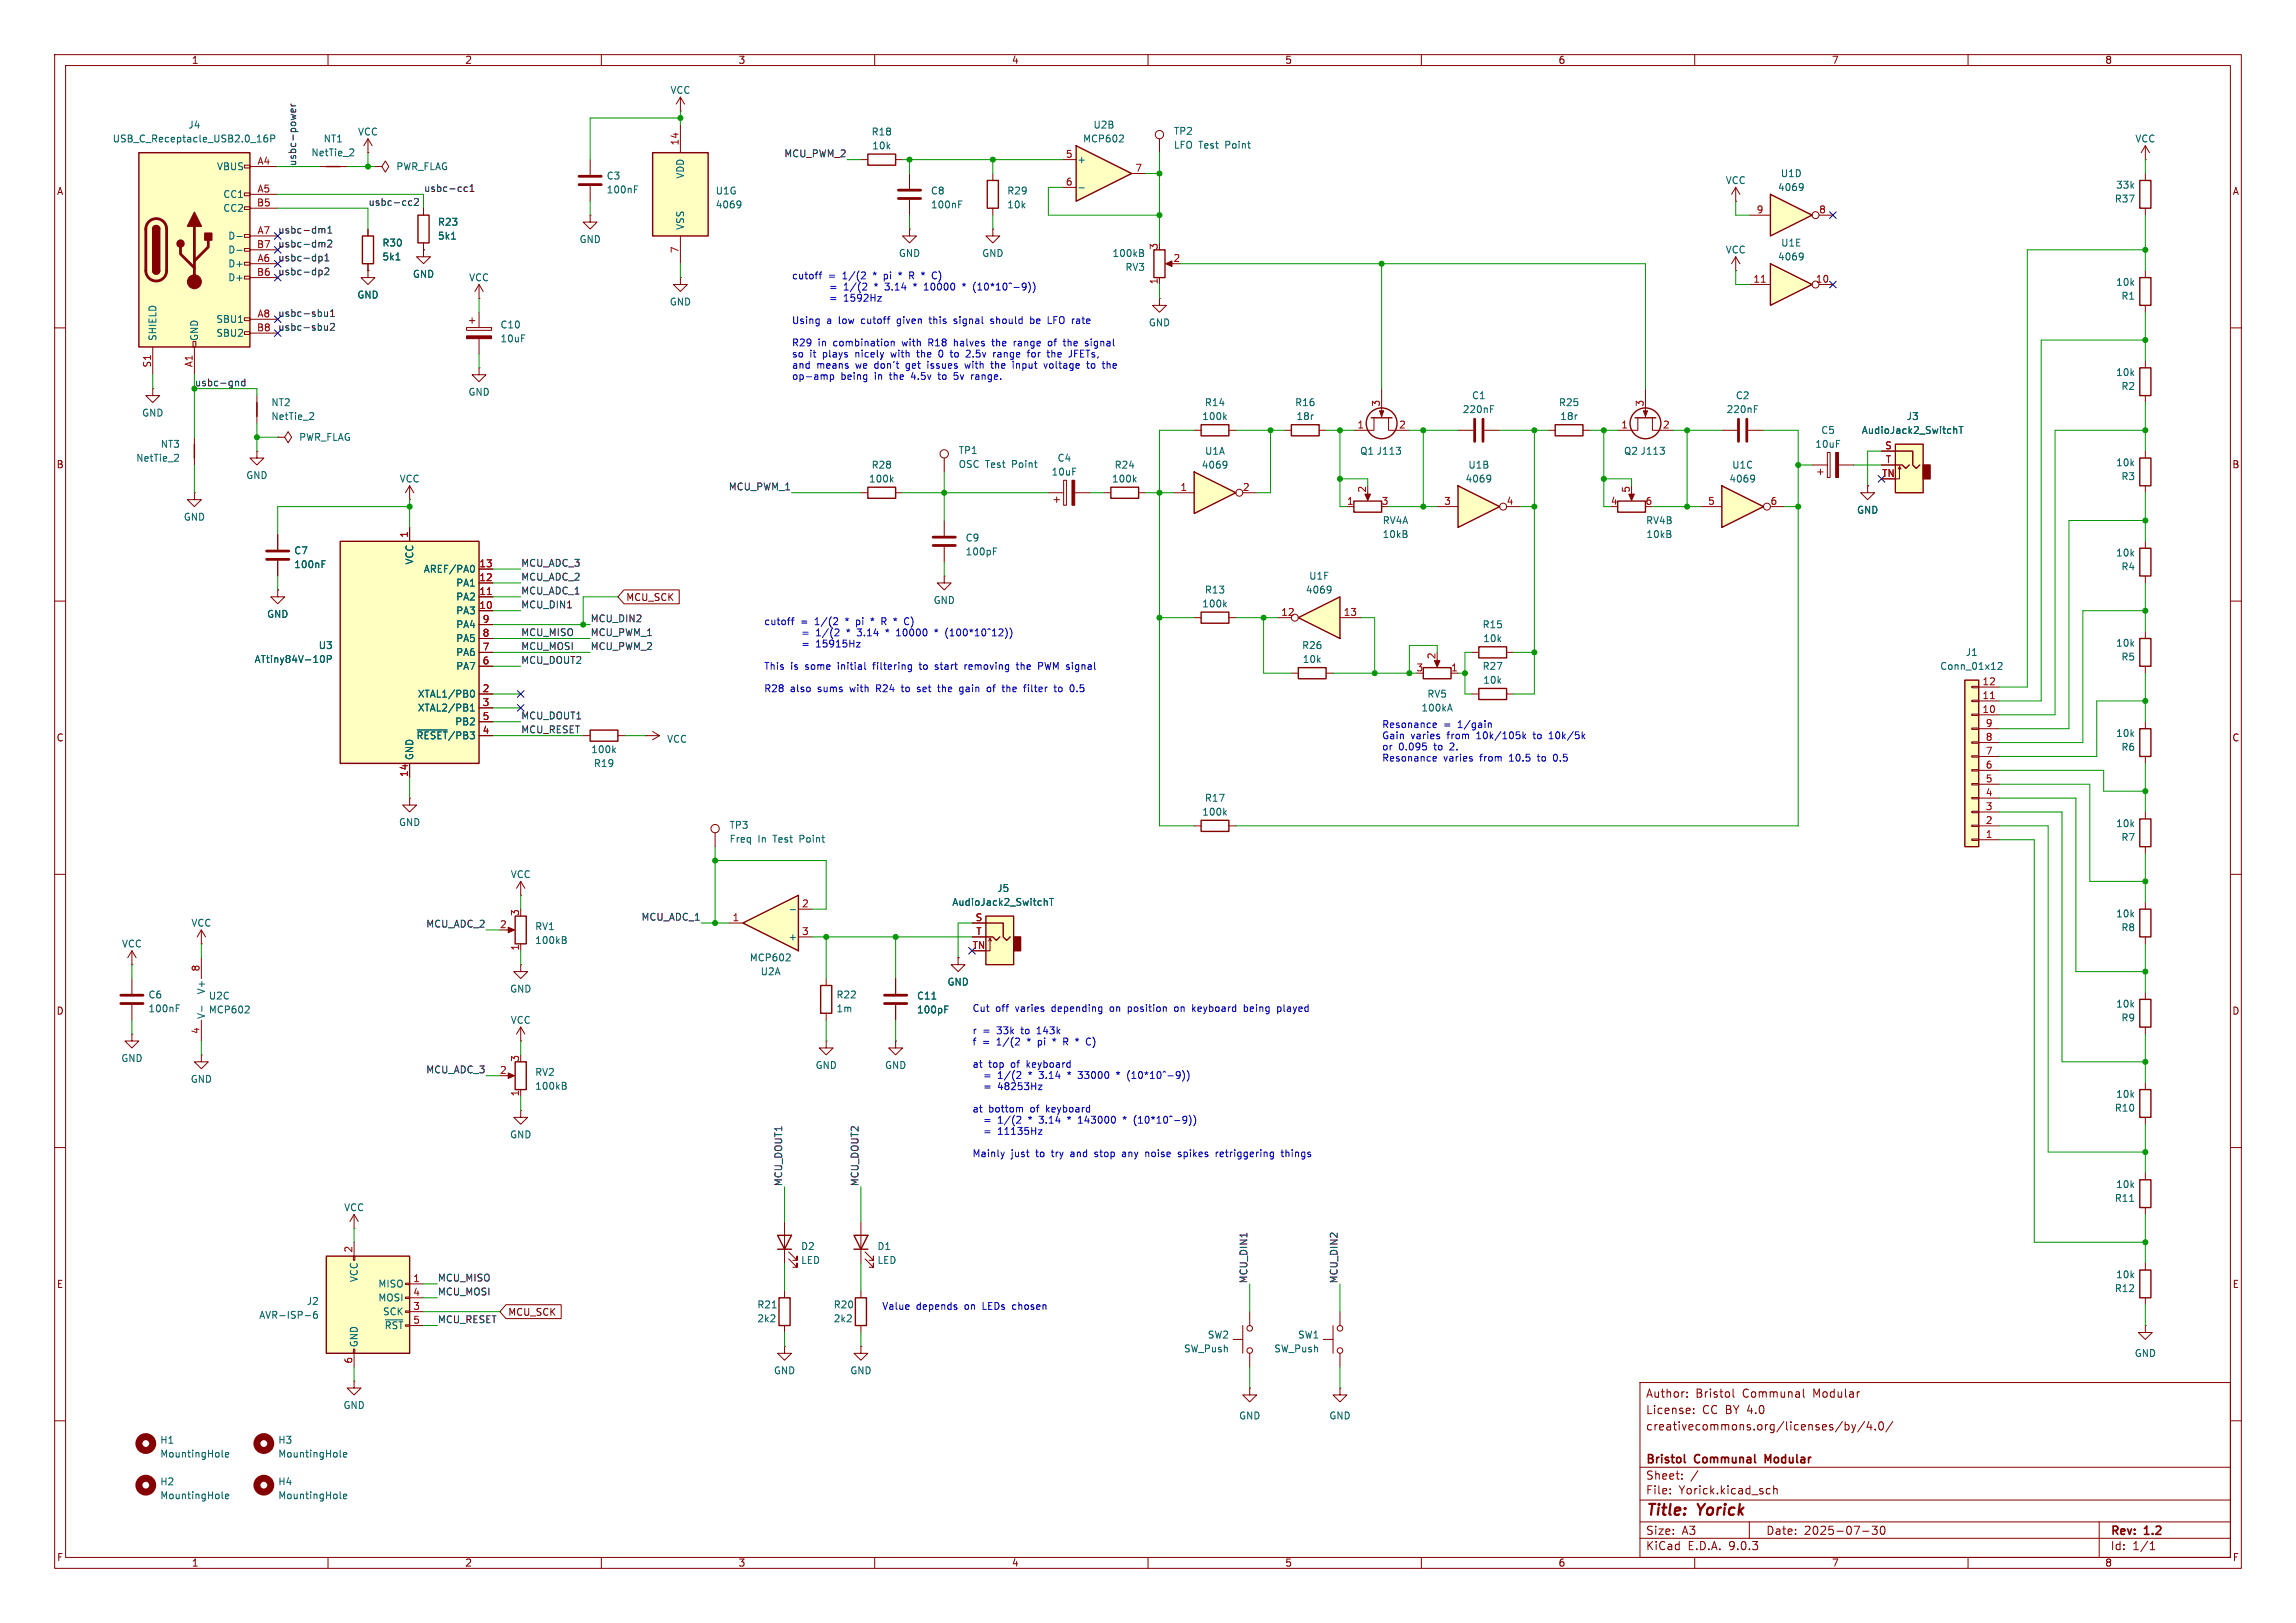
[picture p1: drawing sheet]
<svg xmlns="http://www.w3.org/2000/svg" width="420mm" height="297mm" viewBox="0 0 420 297" stroke-linecap="round" stroke-linejoin="round" font-family="sans-serif">
<defs><g id="words">
<g font-size="2.8" fill="#840000">
<text x="301" y="277.9">Title:</text>
<text x="310.6" y="277.9">Yorick</text>
</g>
<g font-size="2.1" fill="#840000">
<text x="301" y="256">Author:</text>
<text x="310.1" y="256">Bristol</text>
<text x="318.8" y="256">Communal</text>
<text x="331.8" y="256">Modular</text>
<text x="301" y="262">creativecommons.org/licenses/by/4.0/</text>
<text x="301" y="259">License:</text>
<text x="311.4" y="259">CC BY 4.0</text>
<text x="301" y="268.2">Bristol</text>
<text x="310.1" y="268.2">Communal</text>
<text x="323.5" y="268.2">Modular</text>
<text x="301" y="273.7">File:</text>
<text x="301" y="271">Sheet:</text>
<text x="307.1" y="273.7">Yorick.kicad_sch</text>
<text x="301" y="281.1">Size:</text>
<text x="307.6" y="281.1">A3</text>
<text x="323" y="281.1">Date:</text>
<text x="330" y="281.1">2025-07-30</text>
<text x="386" y="281.3">Rev:</text>
<text x="392.4" y="281.3">1.2</text>
<text x="301" y="283.9">KiCad</text>
<text x="308.7" y="283.9">E.D.A.</text>
<text x="316.3" y="283.9">9.0.3</text>
<text x="386" y="283.9">Id:</text>
<text x="390.1" y="283.9">1/1</text>
</g>
<g font-size="1.8" fill="#840000">
<text x="35" y="11.9">1</text>
<text x="85" y="11.9">2</text>
<text x="135" y="11.9">3</text>
<text x="185" y="11.9">4</text>
<text x="235" y="11.9">5</text>
<text x="285" y="11.9">6</text>
<text x="335" y="11.9">7</text>
<text x="385" y="11.9">8</text>
<text x="10.3" y="35.9">A</text>
<text x="408.3" y="35.9">A</text>
<text x="10.3" y="85.9">B</text>
<text x="408.2" y="85.9">B</text>
<text x="114.5" y="110.2">MCU_SCK</text>
<text x="10.3" y="135.9">C</text>
<text x="408.2" y="135.9">C</text>
<text x="10.3" y="185.9">D</text>
<text x="408.2" y="185.9">D</text>
<text x="10.3" y="235.9">E</text>
<text x="408.3" y="235.9">E</text>
<text x="92.9" y="241">MCU_SCK</text>
<text x="10.3" y="285.9">F</text>
<text x="35" y="286.9">1</text>
<text x="85" y="286.9">2</text>
<text x="135" y="286.9">3</text>
<text x="185" y="286.9">4</text>
<text x="235" y="286.9">5</text>
<text x="285" y="286.9">6</text>
<text x="335" y="286.9">7</text>
<text x="385" y="286.9">8</text>
<text x="408.3" y="285.9">F</text>
</g>
<g font-size="1.8" fill="#006464">
<text x="122.5" y="17.4">VCC</text>
<text x="34.4" y="23.7">J4</text>
<text x="199.9" y="23.7">U2B</text>
<text x="20.5" y="26.3">USB_C_Receptacle_USB2.0_16P</text>
<text x="56.9" y="28.8">NetTie_2</text>
<text x="59.1" y="26.3">NT1</text>
<text x="65.4" y="25">VCC</text>
<text x="159.3" y="25">R18</text>
<text x="159.5" y="27.5">10k</text>
<text x="198" y="26.3">MCP602</text>
<text x="214.6" y="24.9">TP2</text>
<text x="214.6" y="27.4">LFO Test</text>
<text x="224.2" y="27.4">Point</text>
<text x="390.5" y="26.3">VCC</text>
<text x="39.6" y="31.3">VBUS</text>
<text x="72.4" y="31.3">PWR_FLAG</text>
<text x="110.9" y="33">C3</text>
<text x="110.9" y="35.6">100nF</text>
<text x="125.3" y="32.8" transform="rotate(-90 125.3 32.8)">VDD</text>
<text x="130.8" y="35.8">U1G</text>
<text x="170.2" y="35.8">C8</text>
<text x="184.2" y="35.8">R29</text>
<text x="197" y="30.1">+</text>
<text x="315.6" y="33.9">VCC</text>
<text x="325.1" y="35.2">4069</text>
<text x="325.7" y="32.6">U1D</text>
<text x="387" y="34.7">33k</text>
<text x="40.8" y="36.4">CC1</text>
<text x="40.8" y="39">CC2</text>
<text x="80" y="41.5">R23</text>
<text x="130.8" y="38.3">4069</text>
<text x="170.2" y="38.3">100nF</text>
<text x="184.2" y="38.3">10k</text>
<text x="386.8" y="37.3">R37</text>
<text x="41.7" y="44">D-</text>
<text x="41.7" y="46.6">D-</text>
<text x="69.9" y="47.9">5k1</text>
<text x="69.9" y="45.3">R30</text>
<text x="80" y="44">5k1</text>
<text x="105.9" y="44.7">GND</text>
<text x="125.3" y="42.2" transform="rotate(-90 125.3 42.2)">VSS</text>
<text x="164.3" y="47.2">GND</text>
<text x="179.6" y="47.2">GND</text>
<text x="203.4" y="47.2">100kB</text>
<text x="315.6" y="46.6">VCC</text>
<text x="325.1" y="47.9">4069</text>
<text x="325.7" y="45.3">U1E</text>
<text x="41.7" y="49.1">D+</text>
<text x="41.7" y="51.7">D+</text>
<text x="75.4" y="51">GND</text>
<text x="85.7" y="51.7">VCC</text>
<text x="205.8" y="49.8">RV3</text>
<text x="387" y="52.5">10k</text>
<text x="39.5" y="59.3">SBU1</text>
<text x="65.3" y="54.8">GND</text>
<text x="122.4" y="56.1">GND</text>
<text x="210.1" y="59.9">GND</text>
<text x="388" y="55">R1</text>
<text x="28.8" y="62.5" transform="rotate(-90 28.8 62.5)">SHIELD</text>
<text x="36.4" y="62.5" transform="rotate(-90 36.4 62.5)">GND</text>
<text x="39.5" y="61.8">SBU2</text>
<text x="91.4" y="60.3">C10</text>
<text x="91.4" y="62.8">10uF</text>
<text x="387" y="69">10k</text>
<text x="388" y="71.5">R2</text>
<text x="25.9" y="76.4">GND</text>
<text x="49.5" y="77.1">NetTie_2</text>
<text x="49.5" y="74.5">NT2</text>
<text x="85.6" y="72.6">GND</text>
<text x="219.8" y="77.1">100k</text>
<text x="220.3" y="74.5">R14</text>
<text x="236.8" y="74.5">R16</text>
<text x="237.1" y="77.1">18r</text>
<text x="267.5" y="75.8">220nF</text>
<text x="269.2" y="73.3">C1</text>
<text x="285.1" y="74.5">R25</text>
<text x="285.3" y="77.1">18r</text>
<text x="315.7" y="75.8">220nF</text>
<text x="317.4" y="73.3">C2</text>
<text x="348.7" y="77.1">J3</text>
<text x="29.3" y="82.1">NT3</text>
<text x="54.6" y="80.9">PWR_FLAG</text>
<text x="175.3" y="83.3">TP1</text>
<text x="220.3" y="83.4">U1A</text>
<text x="248.7" y="83.4">Q1 J113</text>
<text x="297" y="83.4">Q2 J113</text>
<text x="332" y="82.1">10uF</text>
<text x="333" y="79.6">C5</text>
<text x="340.5" y="79.6">AudioJack2_SwitchT</text>
<text x="24.8" y="84.7">NetTie_2</text>
<text x="45" y="87.9">GND</text>
<text x="73" y="88.5">VCC</text>
<text x="158.9" y="88.5">100k</text>
<text x="159.3" y="86">R28</text>
<text x="175.3" y="85.8">OSC Test</text>
<text x="185.2" y="85.8">Point</text>
<text x="192.3" y="87.2">10uF</text>
<text x="193.3" y="84.7">C4</text>
<text x="203.3" y="88.5">100k</text>
<text x="203.8" y="86">R24</text>
<text x="219.7" y="86">4069</text>
<text x="268" y="88.5">4069</text>
<text x="268.5" y="86">U1B</text>
<text x="316.2" y="88.5">4069</text>
<text x="316.8" y="86">U1C</text>
<text x="387" y="85.5">10k</text>
<text x="388" y="88.1">R3</text>
<text x="33.5" y="95.5">GND</text>
<text x="339.6" y="94.2">GND</text>
<text x="53.7" y="101.6">C7</text>
<text x="176.5" y="99.3">C9</text>
<text x="176.5" y="101.8">100pF</text>
<text x="252.8" y="98.7">10kB</text>
<text x="252.8" y="96.1">RV4A</text>
<text x="301" y="96.1">RV4B</text>
<text x="301.1" y="98.7">10kB</text>
<text x="53.7" y="104.2">100nF</text>
<text x="75.8" y="103.4" transform="rotate(-90 75.8 103.4)">VCC</text>
<text x="77.4" y="105">AREF/PA0</text>
<text x="83.4" y="107.5">PA1</text>
<text x="239.4" y="106.3">U1F</text>
<text x="387" y="102">10k</text>
<text x="388" y="104.6">R4</text>
<text x="48.8" y="113.3">GND</text>
<text x="83.4" y="110.1">PA2</text>
<text x="83.4" y="112.6">PA3</text>
<text x="170.7" y="110.7">GND</text>
<text x="219.8" y="111.4">100k</text>
<text x="220.3" y="108.8">R13</text>
<text x="238.8" y="108.8">4069</text>
<text x="58.2" y="119">U3</text>
<text x="83.4" y="115.2">PA4</text>
<text x="83.4" y="117.7">PA5</text>
<text x="238.1" y="119">R26</text>
<text x="271.1" y="115.2">R15</text>
<text x="271.2" y="117.7">10k</text>
<text x="387" y="118.5">10k</text>
<text x="46.5" y="121.5">ATtiny84V-10P</text>
<text x="83.4" y="120.2">PA6</text>
<text x="83.4" y="122.8">PA7</text>
<text x="238.2" y="121.5">10k</text>
<text x="271.1" y="122.8">R27</text>
<text x="271.2" y="125.3">10k</text>
<text x="354.8" y="122.8">Conn_01x12</text>
<text x="359.5" y="120.2">J1</text>
<text x="388" y="121.1">R5</text>
<text x="76.3" y="127.9">XTAL1/PB0</text>
<text x="76.3" y="130.4">XTAL2/PB1</text>
<text x="259.9" y="130.4">100kA</text>
<text x="261" y="127.9">RV5</text>
<text x="76.1" y="135.5">~{RESET}/PB3</text>
<text x="83.2" y="132.9">PB2</text>
<text x="121.9" y="136.1">VCC</text>
<text x="387" y="135.1">10k</text>
<text x="388" y="137.6">R6</text>
<text x="75.8" y="139.2" transform="rotate(-90 75.8 139.2)">GND</text>
<text x="108.1" y="138">100k</text>
<text x="108.5" y="140.6">R19</text>
<text x="219.8" y="149.5">100k</text>
<text x="220.3" y="146.9">R17</text>
<text x="72.9" y="151.4">GND</text>
<text x="133.4" y="151.9">TP3</text>
<text x="133.4" y="154.4">Freq</text>
<text x="138.6" y="154.4">In</text>
<text x="141.6" y="154.4">Test</text>
<text x="146.5" y="154.4">Point</text>
<text x="387" y="151.6">10k</text>
<text x="388" y="154.1">R7</text>
<text x="93.3" y="160.9">VCC</text>
<text x="174.1" y="166">AudioJack2_SwitchT</text>
<text x="182.3" y="163.4">J5</text>
<text x="22.2" y="173.6">VCC</text>
<text x="34.9" y="169.8">VCC</text>
<text x="97.8" y="170.4">RV1</text>
<text x="97.8" y="172.9">100kB</text>
<text x="144.1" y="172.3">+</text>
<text x="387" y="168.1">10k</text>
<text x="388" y="170.6">R8</text>
<text x="137.1" y="176.1">MCP602</text>
<text x="139.1" y="178.7">U2A</text>
<text x="27.1" y="182.9">C6</text>
<text x="27.1" y="185.4">100nF</text>
<text x="37.7" y="182.1" transform="rotate(-90 37.7 182.1)">V+</text>
<text x="38.1" y="185.6">MCP602</text>
<text x="38.1" y="183.1">U2C</text>
<text x="93.2" y="181.8">GND</text>
<text x="152.9" y="182.9">R22</text>
<text x="152.9" y="185.4">1m</text>
<text x="167.6" y="185.6">100pF</text>
<text x="167.6" y="183.1">C11</text>
<text x="173.2" y="180.6">GND</text>
<text x="387" y="184.6">10k</text>
<text x="37.7" y="186.6" transform="rotate(-90 37.7 186.6)">V-</text>
<text x="93.3" y="187.6">VCC</text>
<text x="388" y="187.1">R9</text>
<text x="22.1" y="194.5">GND</text>
<text x="97.8" y="197.1">RV2</text>
<text x="149.1" y="195.8">GND</text>
<text x="161.8" y="195.8">GND</text>
<text x="34.8" y="198.3">GND</text>
<text x="97.8" y="199.6">100kB</text>
<text x="386.8" y="203.6">R10</text>
<text x="387" y="201.1">10k</text>
<text x="93.2" y="208.5">GND</text>
<text x="62.9" y="221.8">VCC</text>
<text x="386.8" y="220.1">R11</text>
<text x="387" y="217.6">10k</text>
<text x="146.4" y="228.9">D2</text>
<text x="146.4" y="231.5">LED</text>
<text x="160.4" y="228.9">D1</text>
<text x="160.4" y="231.5">LED</text>
<text x="56" y="239">J2</text>
<text x="65.6" y="234.7" transform="rotate(-90 65.6 234.7)">VCC</text>
<text x="69.1" y="235.8">MISO</text>
<text x="69.1" y="238.4">MOSI</text>
<text x="138.4" y="239.6">R21</text>
<text x="152.4" y="239.6">R20</text>
<text x="386.8" y="236.6">R12</text>
<text x="387" y="234.1">10k</text>
<text x="47.3" y="241.5">AVR-ISP-6</text>
<text x="70" y="240.9">SCK</text>
<text x="70.3" y="243.4">~{RST}</text>
<text x="138.4" y="242.2">2k2</text>
<text x="152.4" y="242.2">2k2</text>
<text x="220.8" y="245.1">SW2</text>
<text x="237.3" y="245.1">SW1</text>
<text x="65.6" y="246.6" transform="rotate(-90 65.6 246.6)">GND</text>
<text x="141.5" y="251.7">GND</text>
<text x="155.4" y="251.7">GND</text>
<text x="216.5" y="247.7">SW_Push</text>
<text x="233" y="247.7">SW_Push</text>
<text x="390.4" y="248.5">GND</text>
<text x="62.7" y="258">GND</text>
<text x="226.6" y="259.9">GND</text>
<text x="243.1" y="259.9">GND</text>
<text x="29.2" y="264.4">H1</text>
<text x="29.2" y="266.9">MountingHole</text>
<text x="50.8" y="264.4">H3</text>
<text x="50.8" y="266.9">MountingHole</text>
<text x="29.2" y="272">H2</text>
<text x="29.2" y="274.5">MountingHole</text>
<text x="50.8" y="272">H4</text>
<text x="50.8" y="274.5">MountingHole</text>
</g>
<g font-size="1.8" fill="#a90000">
<text x="124.2" y="26.7" transform="rotate(-90 124.2 26.7)">14</text>
<text x="194.9" y="29">5</text>
<text x="47" y="30.2">A4</text>
<text x="47" y="35.3">A5</text>
<text x="194.9" y="34">6</text>
<text x="207.6" y="31.5">7</text>
<text x="46.9" y="37.8">B5</text>
<text x="321.2" y="39.1">9</text>
<text x="332.7" y="39.1">8</text>
<text x="46.9" y="45.5">B7</text>
<text x="47" y="42.9">A7</text>
<text x="124.2" y="46.4" transform="rotate(-90 124.2 46.4)">7</text>
<text x="211.8" y="45.8" transform="rotate(-90 211.8 45.8)">3</text>
<text x="46.9" y="50.5">B6</text>
<text x="47" y="48">A6</text>
<text x="211.8" y="52.1" transform="rotate(-90 211.8 52.1)">1</text>
<text x="214.6" y="48">2</text>
<text x="320.6" y="51.8">11</text>
<text x="332.1" y="51.8">10</text>
<text x="47" y="58.2">A8</text>
<text x="46.9" y="60.7">B8</text>
<text x="27.7" y="67.4" transform="rotate(-90 27.7 67.4)">S1</text>
<text x="35.3" y="67.3" transform="rotate(-90 35.3 67.3)">A1</text>
<text x="252.5" y="74.5" transform="rotate(-90 252.5 74.5)">3</text>
<text x="300.7" y="74.5" transform="rotate(-90 300.7 74.5)">3</text>
<text x="248.2" y="78.5">1</text>
<text x="255.8" y="78.5">2</text>
<text x="296.5" y="78.5">1</text>
<text x="304.1" y="78.5">2</text>
<text x="344.7" y="82.3">S</text>
<text x="215.8" y="89.9">1</text>
<text x="227.3" y="89.9">2</text>
<text x="344.2" y="87.4">TN</text>
<text x="344.9" y="84.8">T</text>
<text x="246.3" y="92.5">1</text>
<text x="249.9" y="90.2" transform="rotate(-90 249.9 90.2)">2</text>
<text x="252.7" y="92.5">3</text>
<text x="264.1" y="92.5">3</text>
<text x="275.5" y="92.5">4</text>
<text x="294.6" y="92.5">4</text>
<text x="298.2" y="90.2" transform="rotate(-90 298.2 90.2)">5</text>
<text x="300.9" y="92.5">6</text>
<text x="312.3" y="92.5">5</text>
<text x="323.8" y="92.5">6</text>
<text x="74.7" y="98.5" transform="rotate(-90 74.7 98.5)">1</text>
<text x="87.6" y="103.9">13</text>
<text x="87.6" y="106.4">12</text>
<text x="87.6" y="109">11</text>
<text x="87.6" y="111.5">10</text>
<text x="234.3" y="112.8">12</text>
<text x="245.7" y="112.8">13</text>
<text x="88.2" y="114">9</text>
<text x="88.2" y="116.6">8</text>
<text x="88.2" y="119.1">7</text>
<text x="88.2" y="121.7">6</text>
<text x="259" y="122.9">3</text>
<text x="262.6" y="120.7" transform="rotate(-90 262.6 120.7)">2</text>
<text x="265.4" y="122.9">1</text>
<text x="362.5" y="125.5">12</text>
<text x="88.2" y="126.7">2</text>
<text x="88.2" y="129.3">3</text>
<text x="88.2" y="131.8">5</text>
<text x="362.5" y="130.6">10</text>
<text x="362.5" y="128">11</text>
<text x="88.2" y="134.4">4</text>
<text x="363.1" y="135.6">8</text>
<text x="363.1" y="133.1">9</text>
<text x="74.7" y="142.3" transform="rotate(-90 74.7 142.3)">14</text>
<text x="363.1" y="143.3">5</text>
<text x="363.1" y="140.7">6</text>
<text x="363.1" y="138.2">7</text>
<text x="363.1" y="148.3">3</text>
<text x="363.1" y="145.8">4</text>
<text x="363.1" y="153.4">1</text>
<text x="363.1" y="150.9">2</text>
<text x="95" y="167.7" transform="rotate(-90 95 167.7)">3</text>
<text x="146.6" y="166.1">2</text>
<text x="91.4" y="169.9">2</text>
<text x="133.9" y="168.7">1</text>
<text x="146.6" y="171.2">3</text>
<text x="177.8" y="173.7">TN</text>
<text x="178.4" y="168.7">S</text>
<text x="178.5" y="171.2">T</text>
<text x="36.6" y="177.9" transform="rotate(-90 36.6 177.9)">8</text>
<text x="95" y="174.1" transform="rotate(-90 95 174.1)">1</text>
<text x="36.6" y="189.3" transform="rotate(-90 36.6 189.3)">4</text>
<text x="91.4" y="196.6">2</text>
<text x="95" y="194.4" transform="rotate(-90 95 194.4)">3</text>
<text x="95" y="200.7" transform="rotate(-90 95 200.7)">1</text>
<text x="64.5" y="229.3" transform="rotate(-90 64.5 229.3)">2</text>
<text x="75.5" y="234.7">1</text>
<text x="75.5" y="237.2">4</text>
<text x="75.5" y="239.8">3</text>
<text x="75.5" y="242.3">5</text>
<text x="64.5" y="249.6" transform="rotate(-90 64.5 249.6)">6</text>
</g>
<g font-size="1.8" fill="#0f0f0f">
<text x="143.4" y="28.9">MCU_PWM_2</text>
<text x="54.3" y="30.5" transform="rotate(-90 54.3 30.5)">usbc-power</text>
<text x="77.5" y="35.2">usbc-cc1</text>
<text x="67.3" y="37.8">usbc-cc2</text>
<text x="50.8" y="42.8">usbc-dm1</text>
<text x="50.8" y="47.9">usbc-dp1</text>
<text x="50.8" y="45.4">usbc-dm2</text>
<text x="50.8" y="50.5">usbc-dp2</text>
<text x="50.8" y="58.1">usbc-sbu1</text>
<text x="50.8" y="60.6">usbc-sbu2</text>
<text x="133.2" y="89.8">MCU_PWM_1</text>
<text x="95.2" y="106.3">MCU_ADC_2</text>
<text x="95.2" y="103.8">MCU_ADC_3</text>
<text x="95.2" y="111.4">MCU_DIN1</text>
<text x="95.2" y="108.9">MCU_ADC_1</text>
<text x="107.9" y="114">MCU_DIN2</text>
<text x="95.2" y="116.5">MCU_MISO</text>
<text x="95.2" y="119">MCU_MOSI</text>
<text x="107.9" y="116.5">MCU_PWM_1</text>
<text x="107.9" y="119">MCU_PWM_2</text>
<text x="95.2" y="121.6">MCU_DOUT2</text>
<text x="95.2" y="131.7">MCU_DOUT1</text>
<text x="95.2" y="134.3">MCU_RESET</text>
<text x="77.9" y="169.8">MCU_ADC_2</text>
<text x="117.2" y="168.6">MCU_ADC_1</text>
<text x="77.9" y="196.5">MCU_ADC_3</text>
<text x="143.2" y="217.2" transform="rotate(-90 143.2 217.2)">MCU_DOUT1</text>
<text x="157.1" y="217.2" transform="rotate(-90 157.1 217.2)">MCU_DOUT2</text>
<text x="80" y="234.6">MCU_MISO</text>
<text x="80" y="237.1">MCU_MOSI</text>
<text x="228.3" y="234.9" transform="rotate(-90 228.3 234.9)">MCU_DIN1</text>
<text x="244.8" y="234.9" transform="rotate(-90 244.8 234.9)">MCU_DIN2</text>
<text x="80" y="242.2">MCU_RESET</text>
</g>
<g font-size="1.8" fill="#0000c2">
<text x="144.8" y="51.2">cutoff</text>
<text x="151.5" y="51.2">=</text>
<text x="153" y="53.2">=</text>
<text x="154.3" y="51.2">1/(2</text>
<text x="155.7" y="53.2">1/(2</text>
<text x="160" y="51.2">*</text>
<text x="161.5" y="53.2">*</text>
<text x="162.2" y="51.2">pi</text>
<text x="163.6" y="53.2">3.14</text>
<text x="165.1" y="51.2">*</text>
<text x="167.2" y="51.2">R *</text>
<text x="169" y="53.2">*</text>
<text x="171.2" y="53.2">10000</text>
<text x="171.8" y="51.2">C)</text>
<text x="178.4" y="53.2">*</text>
<text x="180.5" y="53.2">(10*10^-9))</text>
<text x="144.8" y="59.4">Using</text>
<text x="151.2" y="59.4">a</text>
<text x="153" y="55.3">=</text>
<text x="153.5" y="59.4">low</text>
<text x="155.7" y="55.3">1592Hz</text>
<text x="157.8" y="59.4">cutoff</text>
<text x="164.6" y="59.4">given</text>
<text x="170.7" y="59.4">this</text>
<text x="175.4" y="59.4">signal</text>
<text x="182.3" y="59.4">should</text>
<text x="189.8" y="59.4">be</text>
<text x="193.2" y="59.4">LFO rate</text>
<text x="144.8" y="63.5">R29</text>
<text x="144.8" y="65.5">so</text>
<text x="148.1" y="65.5">it</text>
<text x="149.6" y="63.5">in</text>
<text x="150.6" y="65.5">plays</text>
<text x="152.6" y="63.5">combination</text>
<text x="156.8" y="65.5">nicely</text>
<text x="163.5" y="65.5">with</text>
<text x="165.3" y="63.5">with</text>
<text x="168.5" y="65.5">the</text>
<text x="170.3" y="63.5">R18</text>
<text x="172.6" y="65.5">0</text>
<text x="175" y="65.5">to</text>
<text x="175.2" y="63.5">halves</text>
<text x="178" y="65.5">2.5v</text>
<text x="182.4" y="63.5">the</text>
<text x="183.2" y="65.5">range</text>
<text x="186.5" y="63.5">range</text>
<text x="189.7" y="65.5">for</text>
<text x="193" y="63.5">of</text>
<text x="193.5" y="65.5">the</text>
<text x="196.1" y="63.5">the</text>
<text x="197.7" y="65.5">JFETs,</text>
<text x="200.2" y="63.5">signal</text>
<text x="144.8" y="67.6">and</text>
<text x="144.8" y="69.6">op-amp</text>
<text x="149.4" y="67.6">means</text>
<text x="153.8" y="69.6">being</text>
<text x="156.7" y="67.6">we</text>
<text x="160.1" y="69.6">in</text>
<text x="160.3" y="67.6">don't</text>
<text x="163" y="69.6">the</text>
<text x="166.2" y="67.6">get</text>
<text x="167.2" y="69.6">4.5v</text>
<text x="170.3" y="67.6">issues</text>
<text x="172.3" y="69.6">to</text>
<text x="175.4" y="69.6">5v</text>
<text x="177.4" y="67.6">with</text>
<text x="178.7" y="69.6">range.</text>
<text x="182.4" y="67.6">the</text>
<text x="186.6" y="67.6">input</text>
<text x="192.5" y="67.6">voltage</text>
<text x="200.6" y="67.6">to</text>
<text x="203.6" y="67.6">the</text>
<text x="139.7" y="114.5">cutoff</text>
<text x="146.4" y="114.5">=</text>
<text x="147.9" y="116.5">=</text>
<text x="147.9" y="118.6">=</text>
<text x="149.2" y="114.5">1/(2</text>
<text x="150.6" y="116.5">1/(2</text>
<text x="150.6" y="118.6">15915Hz</text>
<text x="154.9" y="114.5">*</text>
<text x="156.4" y="116.5">*</text>
<text x="157.1" y="114.5">pi</text>
<text x="158.5" y="116.5">3.14</text>
<text x="160" y="114.5">*</text>
<text x="162.1" y="114.5">R *</text>
<text x="163.9" y="116.5">*</text>
<text x="166.1" y="116.5">10000</text>
<text x="166.7" y="114.5">C)</text>
<text x="173.3" y="116.5">*</text>
<text x="175.4" y="116.5">(100*10^12))</text>
<text x="139.7" y="122.7">This</text>
<text x="144.6" y="122.7">is</text>
<text x="147.4" y="122.7">some</text>
<text x="153.6" y="122.7">initial</text>
<text x="160.2" y="122.7">filtering</text>
<text x="168.9" y="122.7">to</text>
<text x="171.9" y="122.7">start</text>
<text x="177.5" y="122.7">removing</text>
<text x="187.3" y="122.7">the</text>
<text x="191.4" y="122.7">PWM signal</text>
<text x="139.7" y="126.8">R28</text>
<text x="144.6" y="126.8">also</text>
<text x="149.7" y="126.8">sums</text>
<text x="155.8" y="126.8">with</text>
<text x="160.8" y="126.8">R24</text>
<text x="165.6" y="126.8">to</text>
<text x="168.7" y="126.8">set</text>
<text x="172.7" y="126.8">the</text>
<text x="176.8" y="126.8">gain</text>
<text x="182" y="126.8">of</text>
<text x="185.1" y="126.8">the</text>
<text x="189.2" y="126.8">filter</text>
<text x="195" y="126.8">to</text>
<text x="198" y="126.8">0.5</text>
<text x="252.7" y="133.3">Resonance</text>
<text x="252.7" y="135.4">Gain</text>
<text x="252.7" y="137.4">or</text>
<text x="255.8" y="137.4">0.095</text>
<text x="258.1" y="135.4">varies</text>
<text x="262.4" y="137.4">to</text>
<text x="264.1" y="133.3">=</text>
<text x="264.9" y="135.4">from</text>
<text x="265.5" y="137.4">2.</text>
<text x="266.8" y="133.3">1/gain</text>
<text x="270.4" y="135.4">10k/105k</text>
<text x="281" y="135.4">to</text>
<text x="284" y="135.4">10k/5k</text>
<text x="252.7" y="139.5">Resonance</text>
<text x="264.1" y="139.5">varies</text>
<text x="270.9" y="139.5">from</text>
<text x="276.4" y="139.5">10.5</text>
<text x="281.8" y="139.5">to</text>
<text x="284.8" y="139.5">0.5</text>
<text x="177.8" y="185.3">Cut</text>
<text x="182.1" y="185.3">off</text>
<text x="185.9" y="185.3">varies</text>
<text x="192.7" y="185.3">depending</text>
<text x="203.5" y="185.3">on</text>
<text x="207" y="185.3">position</text>
<text x="215.7" y="185.3">on</text>
<text x="219.2" y="185.3">keyboard</text>
<text x="228.8" y="185.3">being</text>
<text x="235.1" y="185.3">played</text>
<text x="177.8" y="189.3">r</text>
<text x="177.8" y="191.4">f</text>
<text x="179.7" y="191.4">=</text>
<text x="179.8" y="189.3">=</text>
<text x="182.4" y="191.4">1/(2</text>
<text x="182.5" y="189.3">33k</text>
<text x="187.1" y="189.3">to</text>
<text x="188.2" y="191.4">*</text>
<text x="190.2" y="189.3">143k</text>
<text x="190.3" y="191.4">pi</text>
<text x="193.3" y="191.4">*</text>
<text x="195.4" y="191.4">R *</text>
<text x="200" y="191.4">C)</text>
<text x="177.8" y="195.5">at</text>
<text x="180.1" y="197.5">=</text>
<text x="180.8" y="195.5">top</text>
<text x="182.9" y="197.5">1/(2</text>
<text x="185" y="195.5">of</text>
<text x="188.1" y="195.5">keyboard</text>
<text x="188.7" y="197.5">*</text>
<text x="190.8" y="197.5">3.14</text>
<text x="198.3" y="197.5">33000</text>
<text x="205.6" y="197.5">*</text>
<text x="207.7" y="197.5">(10*10^-9))</text>
<text x="177.8" y="203.7">at</text>
<text x="180.1" y="199.6">=</text>
<text x="180.8" y="203.7">bottom</text>
<text x="182.9" y="199.6">48253Hz</text>
<text x="188.6" y="203.7">of</text>
<text x="191.7" y="203.7">keyboard</text>
<text x="180.1" y="205.7">=</text>
<text x="180.1" y="207.8">=</text>
<text x="182.9" y="205.7">1/(2</text>
<text x="182.9" y="207.8">11135Hz</text>
<text x="188.7" y="205.7">*</text>
<text x="190.8" y="205.7">3.14</text>
<text x="198.3" y="205.7">143000</text>
<text x="206.8" y="205.7">*</text>
<text x="208.9" y="205.7">(10*10^-9))</text>
<text x="177.8" y="211.8">Mainly</text>
<text x="185" y="211.8">just</text>
<text x="189.6" y="211.8">to</text>
<text x="192.7" y="211.8">try</text>
<text x="196.3" y="211.8">and</text>
<text x="200.9" y="211.8">stop</text>
<text x="206.2" y="211.8">any</text>
<text x="210.6" y="211.8">noise</text>
<text x="216.8" y="211.8">spikes</text>
<text x="223.9" y="211.8">retriggering</text>
<text x="236.1" y="211.8">things</text>
<text x="161.3" y="239.8">Value</text>
<text x="167.6" y="239.8">depends</text>
<text x="176.6" y="239.8">on</text>
<text x="180" y="239.8">LEDs</text>
<text x="185.7" y="239.8">chosen</text>
</g>
<text font-size="1.8" fill="#009600" x="35.6" y="70.8">usbc-gnd</text>
</g></defs>
<g fill="none" stroke="#840000" stroke-width=".18">
<path d="M10 10h400v277h-400zM12 12h396v273h-396zM60 10v2M110 10v2M160 10v2M210 10v2M260 10v2M310 10v2M360 10v2M10 60h2M408 60h2M157.5 90.2h1.2"/>
<path d="M163.8 90.2h1.3M10 110h2M408 110h2M10 160h2M408 160h2M10 210h2M408 210h2M300 253h108v32h-108zM308.6 255.5v.2M308.6 254.8v.1M309.8 258.5v.2M309.8 257.8v.1"/>
<path d="M317 254.2v1.3l.2 .2M329.9 254.2v1.3l.2 .2M340 254.7h.2M10 260h2M300 278.5h108M300 274.5h108M300 268.5h108M305.5 273.2v.2M305.5 272.5v.1M307.7 270.5v.2M307.7 269.8v.1M310.6 269.1l-1.3 1.9"/>
<path d="M320 278.5v3M323.2 273.3h.6M323.2 272.5h.6M324.4 272.5l.3-.1 .3 .1 .1 .9M324.4 271.9v1.5M337 260.1l-1.3 1.9M337.5 260.2v1.5M337.5 260.8l.4-.1 .3 .3v.4l-.1 .2h-.6M338.7 260.7l.4 1M339.1 261.7l-.4 .5M339.4 260.7l-.3 1M341.1 260.1l-1.3 1.9"/>
<path d="M341.9 260.1l-.4 1.1h.9M342.2 260.7v1M342.4 279.3h1l-.5 .6 .4 .1v.6l-.2 .2h-.4l-.3-.2M343 261.5v.2M343.8 260.3l.2-.1a.8 .8 0 0 1 .5 .7 .8 .8 0 0 1-.5 .8l-.2-.2-.1-.4zM344.1 279.4l.2-.1a.8 .8 0 0 1 .5 .7 .8 .8 0 0 1-.5 .8l-.2-.2-.2-.4zM346.2 260.1l-1.3 1.9M384 278.5v6.5M408 260h2M60 285v2M110 285v2M160 285v2"/>
<path d="M210 285v2M260 285v2M300 281.5h108M310 285v2M340.7 280.2h1.2M360 285v2M393.3 283.6h.9M393.3 282.5l.4-.4v1.5"/>
</g>
<path d="M308.2 267.6l.1 .1M323.4 267.3l-.5-1.1v1.5" fill="none" stroke="#840000" stroke-width=".3"/>
<path d="M158.7 89.2h5.1v2h-5.1z" fill="none" stroke="#840000" stroke-width=".25"/>
<path d="M163 87.7l.4 .5M163.4 87.4l-.5 .4" fill="none" stroke="#006464" stroke-width=".18"/>
<path d="M323.8 48.3l7.7 3.8-7.7 3.8z" fill="#ffffc2"/>
<path d="M323.8 48.3l7.7 3.8-7.7 3.8z" fill="none" stroke="#840000" stroke-width=".25"/>
<g fill="none" stroke="#840000" stroke-width=".18">
<path d="M320 52.1h3.8M332.7 52.1h2.6M172.7 95.3v2.7M191.8 90.2h2.8M192.8 91.4h1M193.3 90.9v1M194.6 87.9h.5v4.6h-.5zM196.6 90.2h2.8M172.7 100.1v2.8"/>
<circle cx="332.1" cy="52.1" r=".63"/>
</g>
<path d="M322.2 51.7h.7" fill="none" stroke="#a90000" stroke-width=".18"/>
<path d="M329.6 46.3l.2 .2a.94 .94 0 0 1-.2 1M329.8 46.8l-.2 .3M181.7 100.9h.4M181.7 100.3h.6" fill="none" stroke="#006464" stroke-width=".18"/>
<path d="M196.1 87.9h.5v4.6h-.5z" fill="#840000" stroke="#840000" stroke-width=".18"/>
<path d="M170.7 99.8h4.1M170.7 98.3h4.1" fill="none" stroke="#840000" stroke-width=".51"/>
<path d="M266.7 88.9l7.6 3.8-7.6 3.8z" fill="#ffffc2"/>
<path d="M284.5 77.7h5.1v2.1h-5.1zM266.7 88.9l7.6 3.8-7.6 3.8zM107.9 133.6h5.1v2h-5.1z" fill="none" stroke="#840000" stroke-width=".25"/>
<g fill="none" stroke="#840000" stroke-width=".18">
<path d="M166.4 41.9v1.3h1.2l-1.2 1.3-1.3-1.3h1.3M166.4 41.9h.1M283.2 78.7h1.3M289.6 78.7h1.2M262.9 92.7h3.8M275.6 92.7h2.5M172.7 105.4v1.3h1.3l-1.3 1.3-1.3-1.3h1.3M172.7 105.4h.1M106.7 134.6h1.2M113 134.6h1.3M151.1 190.5v1.3h1.3l-1.3 1.2-1.2-1.2h1.2M151.1 190.5h.1"/>
<circle cx="275" cy="92.7" r=".63"/>
</g>
<path d="M288.4 75.9h.1M272.4 86.9l.3 .3a.94 .94 0 0 1-.3 .9M272.7 87.5l-.3 .2M112.2 137.3l.4 .4M112.6 136.9l-.5 .5" fill="none" stroke="#006464" stroke-width=".18"/>
<path d="M135.9 168.9l10.1-5.1v10.2z" fill="#ffffc2"/>
<g fill="none" stroke="#840000" stroke-width=".25">
<path d="M66.3 43.2h2v5.1h-2zM299.1 76.5h3.8M270.5 118.4h5.1v2h-5.1zM135.9 168.9l10.1-5.1v10.2zM391.4 215.9h2v5.1h-2z"/>
<circle cx="301" cy="77.5" r="2.82"/>
</g>
<g fill="none" stroke="#840000" stroke-width=".18">
<path d="M107.9 29.2v2.8M107.9 34v2.8M212.1 25.4v2.5M67.3 41.9v1.3M67.3 48.3v1.2M87.6 67.3v1.3h1.3l-1.3 1.3-1.2-1.3h1.2M87.6 67.3h.1M299.6 76.5v2.2h-3.7M301 71.1v5.4M302.3 76.5v2.2h3.8M74.9 91.4h.1M74.9 88.9l-.7 1.3"/>
<path d="M74.9 88.9l.8 1.3M74.9 88.9v2.5M341.6 88.9v1.3h1.3l-1.3 1.2-1.2-1.2h1.2M341.6 88.9h.1M269.2 119.4h1.3M275.6 119.4h1.3M130.8 152.4v2.5M133.3 168.9h2.6M146 171.5h2.6M146 166.4h2.6M163.8 179.1v2.8M163.8 183.9v2.8"/>
<path d="M95.2 203.2v1.3h1.3l-1.3 1.2-1.2-1.2h1.2M95.2 203.2h.1M392.4 214.6v1.3M392.4 221v1.2"/>
<circle cx="212.1" cy="24.6" r=".76"/>
<circle cx="130.8" cy="151.6" r=".76"/>
</g>
<g fill="none" stroke="#006464" stroke-width=".18">
<path d="M116.1 34.6h.4M116.1 34h.6M72.4 47.6h.8M303.7 81.9h.7l-.4 .4M304.3 82.4l.1 .2-.1 .5M144.4 174.6l.1 .2v.3l-.7 .7h.7M144.6 166.5h.9M170.5 182.8h.7M172.8 184.7h.5M172.8 184.1h.6M389.6 219.9h.7M62.2 266.5l.2 .1"/>
<path d="M62.8 266.2l.6-.1v-.2l-.4-.1-.2 .2 .1 .6h.5"/>
</g>
<path d="M300.6 75.2h.8l-.4 1z" fill="#840000" stroke="#840000" stroke-width=".18"/>
<path d="M105.9 32.3h4.1M105.9 33.8h4.1M161.8 183.6h4.1M161.8 182.1h4.1" fill="none" stroke="#840000" stroke-width=".51"/>
<circle cx="48.3" cy="264.2" r="1.27" fill="none" stroke="#840000" stroke-width="1.3"/>
<path d="M323.8 35.6l7.7 3.8-7.7 3.8z" fill="#ffffc2"/>
<path d="M323.8 35.6l7.7 3.8-7.7 3.8zM391.4 50.8h2v5.1h-2zM219.7 77.7h5.1v2.1h-5.1zM219.7 112h5.1v2h-5.1zM391.4 116.8h2v5.1h-2zM391.4 100.3h2v5.1h-2zM219.7 150.1h5.1v2h-5.1zM391.4 149.9h2v5h-2z" fill="none" stroke="#840000" stroke-width=".25"/>
<g fill="none" stroke="#840000" stroke-width=".18">
<path d="M124.5 17.8l-.8 1.3M124.5 17.8l.7 1.3M124.5 17.8v2.5M68.6 30.5h1.2l.7-1 .6 1-.6 1-.7-1M68.6 30.5h.1M124.5 20.3h.1M320 39.4h3.8M332.7 39.4h2.6M392.4 29.2h.1M392.4 26.7v2.5M392.4 26.7l-.7 1.2M392.4 26.7l.8 1.2"/>
<path d="M392.4 49.5v1.3M392.4 55.9v1.3M218.4 78.7h1.3M224.8 78.7h1.3M392.4 99.1v1.2M218.4 113h1.3M224.8 113h1.3M392.4 105.4v1.3M392.4 115.6v1.2M392.4 121.9v1.3M218.4 151.1h1.3M224.8 151.1h1.3"/>
<path d="M392.4 148.6v1.3M392.4 154.9v1.3M24.1 176.5h.1M24.1 174l-.7 1.3M24.1 174l.8 1.3M24.1 174v2.5"/>
<circle cx="332.1" cy="39.4" r=".63"/>
</g>
<path d="M329.6 33.6l.2 .2a.94 .94 0 0 1-.2 1M329.8 34.1l-.2 .3M224 76.3l.3 .5M224.3 75.9l-.4 .5M224 110.6l.3 .5M224.3 110.2l-.4 .5M224 148.7l.3 .5M224.3 148.3l-.4 .5M40.6 274.1l.2 .2M41.2 273.8l.6-.1v-.2l-.4-.1-.2 .2 .1 .6h.5" fill="none" stroke="#006464" stroke-width=".18"/>
<circle cx="26.7" cy="271.8" r="1.27" fill="none" stroke="#840000" stroke-width="1.3"/>
<path d="M315 88.9l7.6 3.8-7.6 3.8z" fill="#ffffc2"/>
<path d="M315 88.9l7.6 3.8-7.6 3.8zM156.2 226.1h2.5l-1.2 2.5zM156.2 228.6h2.5M391.4 232.4h2v5.1h-2z" fill="none" stroke="#840000" stroke-width=".25"/>
<g fill="none" stroke="#840000" stroke-width=".18">
<path d="M311.1 92.7h3.9M323.8 92.7h2.6M24.1 189.2v1.3h1.3l-1.3 1.3-1.2-1.3h1.2M24.1 189.2h.1M163.8 190.5v1.3h1.3l-1.3 1.2-1.2-1.2h1.2M163.8 190.5h.1M157.5 223.5v7.6M158.2 230.4l1.6 1.5v-.8v.8h-.8M158.2 229.1l1.6 1.5v-.7v.7h-.8M392.4 231.1v1.3M392.4 237.5v1.3M242.1 245.1h1.7"/>
<path d="M243.8 242.6v5M245.1 240v2.6M245.1 247.6v2.6"/>
<circle cx="323.2" cy="92.7" r=".63"/>
<circle cx="245.1" cy="247.1" r=".51"/>
<circle cx="245.1" cy="243.1" r=".51"/>
</g>
<path d="M320.7 86.9l.2 .3a.94 .94 0 0 1-.2 .9M320.9 87.5l-.2 .2" fill="none" stroke="#006464" stroke-width=".18"/>
<path d="M59.7 229.9h15.2v17.7h-15.2z" fill="#ffffc2"/>
<g fill="none" stroke="#840000" stroke-width=".18">
<path d="M181.6 31.8v1.2M181.6 38.1v1.3M392.4 31.8v1.2M392.4 38.1v1.3M47 82.6v1.2h1.3l-1.3 1.3-1.3-1.3h1.3M47 82.6h.1M172.7 83.8v2.6M392.4 82.6v1.2M392.4 88.9v1.3M74.9 146.1v1.2h1.3l-1.3 1.3-1.2-1.3h1.2M74.9 146.1h.1M92.7 196.9h1"/>
<path d="M95.2 199.4v1.3M392.4 181.6v1.3M392.4 188v1.2M64.6 229.9h.3v.7h-.3zM64.8 227.3v2.6M74.2 234.8h.7v.3h-.7zM74.2 237.4h.7v.2h-.7zM74.2 239.9h.7v.3h-.7zM74.9 234.9h2.6M74.9 237.5h2.6M64.6 246.9h.3v.7h-.3zM64.8 247.6v2.6"/>
<path d="M74.9 240h2.6M74.9 242.6h2.6"/>
<circle cx="172.7" cy="83.1" r=".76"/>
</g>
<path d="M180.6 33h2v5.1h-2zM391.4 33h2v5.1h-2zM391.4 83.8h2v5.1h-2zM94.2 194.3h2.1v5.1h-2.1zM391.4 182.9h2v5.1h-2zM59.7 229.9h15.2v17.7h-15.2z" fill="none" stroke="#840000" stroke-width=".25"/>
<path d="M103.3 198.1l.2 .2-.2 .4 .3 .2-.1 .3-.2 .1M57.9 240h-.3a.86 .86 0 0 0 0 1.2l.4-.1 .1-.4-.3-.2h-.2l-.3 .2M55.8 240.8h1M70.5 241.5h3.2" fill="none" stroke="#006464" stroke-width=".18"/>
<path d="M93 196.3l1.1 .6-1.1 .5z" fill="#840000" stroke="#840000" stroke-width=".18"/>
<path d="M180.3 167.6h5.1v8.9h-5.1z" fill="#ffffc2"/>
<path d="M185.4 171.5h1.3v2.5h-1.3z" fill="#840000" stroke="#840000" stroke-width=".25"/>
<g fill="none" stroke="#840000" stroke-width=".25">
<path d="M250.8 76.5h3.8M180.3 167.6h5.1v8.9h-5.1zM180.3 171.5h1.3l.6 .6 .7-.6M180.3 168.9h3.2v2.6l.6 .6 .7-.6M156.5 237.5h2v5.1h-2z"/>
<circle cx="252.7" cy="77.5" r="2.82"/>
</g>
<g fill="none" stroke="#840000" stroke-width=".18">
<path d="M166.4 31.8v2.7M166.4 36.6v2.8M67.3 49.5v1.3h1.3l-1.3 1.3-1.3-1.3h1.3M67.3 49.5h.1M251.3 76.5v2.2h-3.7M252.7 71.1v5.4M254 76.5v2.2h3.8M95.2 163.8h.1M95.2 161.3l-.7 1.3M95.2 161.3l.8 1.3M95.2 161.3v2.5M177.8 168.9h2.5"/>
<path d="M177.8 171.5h2.5M181.1 171.7l-.3 .5M181.4 172.2l-.3-.5v2.3h-.8M157.5 236.2v1.3M157.5 242.6v1.2"/>
</g>
<path d="M175.4 37.4h.4M175.4 36.8h.6M255.4 81.9h.8l-.4 .4M256.1 82.4l.1 .2-.1 .5M191.1 164.9h.4l.1 .8M192 164.4h.7M192.3 164.4v1.3" fill="none" stroke="#006464" stroke-width=".18"/>
<path d="M252.3 75.2h.8l-.4 1z" fill="#840000" stroke="#840000" stroke-width=".18"/>
<path d="M164.3 36.3h4.1M164.3 34.8h4.1" fill="none" stroke="#840000" stroke-width=".51"/>
<path d="M119.4 27.9h10.1v15.3h-10.1z" fill="#ffffc2"/>
<path d="M119.4 27.9h10.1v15.3h-10.1z" fill="none" stroke="#840000" stroke-width=".25"/>
<path d="M124.5 22.9v5M124.5 43.2v5.1" fill="none" stroke="#840000" stroke-width=".18"/>
<path d="M135.3 36.8l.2 .2a.94 .94 0 0 1-.2 1M135.5 37.3l-.2 .3" fill="none" stroke="#006464" stroke-width=".18"/>
<path d="M237.5 113l7.6-3.8v7.6z" fill="#ffffc2"/>
<path d="M59.7 30.5h2.5M35.6 81.3v2.5M237.5 113l7.6-3.8v7.6zM270.5 126h5.1v2h-5.1z" fill="none" stroke="#840000" stroke-width=".25"/>
<g fill="none" stroke="#840000" stroke-width=".18">
<path d="M58.4 30.5h5.1M317.5 49.5h.1M317.5 47l-.8 1.3M317.5 47l.8 1.3M317.5 47v2.5M315 78.7h2.8M319.8 78.7h2.8M35.6 80v5.1M233.7 113h2.5M245.1 113h3.8M269.2 127h1.3M275.6 127h1.3"/>
<path d="M392.4 242.6v1.2h1.3l-1.3 1.3-1.2-1.3h1.2M392.4 242.6h.1"/>
<circle cx="236.9" cy="113" r=".63"/>
</g>
<path d="M64.5 27.2l.2 .3-.1 .3-.7 .7h.8M320.9 74.8h.4M320.9 74.2h.6M32.4 83.1l.3 .3-.1 .3-.7 .7h.8M243.2 107.3l.3 .2a.94 .94 0 0 1-.3 1M243.5 107.8l-.3 .2" fill="none" stroke="#006464" stroke-width=".18"/>
<path d="M318 76.7v4.1M319.5 76.7v4.1" fill="none" stroke="#840000" stroke-width=".51"/>
<path d="M346.7 81.3h5.1v8.9h-5.1z" fill="#ffffc2"/>
<path d="M351.8 85.1h1.3v2.5h-1.3z" fill="#840000" stroke="#840000" stroke-width=".25"/>
<path d="M346.7 81.3h5.1v8.9h-5.1zM346.7 85.1h1.3l.6 .6 .6-.6M346.7 82.6h3.2v2.5l.6 .6 .7-.6M142.5 237.5h2v5.1h-2z" fill="none" stroke="#840000" stroke-width=".25"/>
<g fill="none" stroke="#840000" stroke-width=".18">
<path d="M317.5 36.8h.1M317.5 34.3l-.8 1.3M317.5 34.3l.8 1.3M317.5 34.3v2.5M344.2 82.6h2.5M344.2 85.1h2.5M347.5 85.3l-.3 .6M347.7 85.9l-.2-.6v2.3h-.8M36.8 172.7h.1M36.8 170.2l-.7 1.3M36.8 170.2l.8 1.3M36.8 170.2v2.5"/>
<path d="M36.8 193v1.3h1.3l-1.3 1.3-1.2-1.3h1.2M36.8 193h.1M143.5 236.2v1.3M143.5 242.6v1.2M225.6 245.1h1.7M227.3 242.6v5M228.6 254v1.3h1.3l-1.3 1.2-1.3-1.2h1.3M228.6 254h.1M228.6 240v2.6M228.6 247.6v2.6"/>
<circle cx="228.6" cy="243.1" r=".51"/>
<circle cx="228.6" cy="247.1" r=".51"/>
</g>
<path d="M357.4 78.5h.5v.8M358.4 78h.7M358.7 78v1.3M141.3 239.3h.7" fill="none" stroke="#006464" stroke-width=".18"/>
<path d="M359.4 124.5h2.5v30.4h-2.5z" fill="#ffffc2"/>
<path d="M359.4 124.5h2.5v30.4h-2.5zM391.4 199.4h2v5.1h-2z" fill="none" stroke="#840000" stroke-width=".25"/>
<g fill="none" stroke="#840000" stroke-width=".18">
<path d="M124.5 50.8v1.3h1.2l-1.2 1.2-1.3-1.2h1.3M124.5 50.8h.1M212.1 54.6v1.3h1.3l-1.3 1.3-1.3-1.3h1.3M212.1 54.6h.1M27.9 71.1v1.3h1.3l-1.3 1.3-1.2-1.3h1.2M27.9 71.1h.1M266.7 78.7h2.8M271.5 78.7h2.8M360.7 138.3h1.2v.3h-1.2zM360.7 135.8h1.2v.2h-1.2zM360.7 133.2h1.2v.3h-1.2zM360.7 130.7h1.2v.2h-1.2z"/>
<path d="M360.7 128.1h1.2v.3h-1.2zM360.7 125.6h1.2v.3h-1.2zM361.9 138.4h3.9M361.9 135.9h3.9M361.9 133.4h3.9M361.9 130.8h3.9M361.9 128.3h3.9M361.9 125.7h3.9M360.7 153.5h1.2v.3h-1.2zM360.7 151h1.2v.3h-1.2zM360.7 148.5h1.2v.2h-1.2zM360.7 145.9h1.2v.3h-1.2z"/>
<path d="M360.7 143.4h1.2v.2h-1.2zM360.7 140.8h1.2v.3h-1.2zM361.9 153.7h3.9M361.9 151.1h3.9M361.9 148.6h3.9M361.9 146.1h3.9M361.9 143.5h3.9M361.9 141h3.9M24.1 179.1v2.8M175.3 175.3v1.2h1.2l-1.2 1.3-1.3-1.3h1.3M175.3 175.3h.1M24.1 183.9v2.8"/>
<path d="M392.4 198.1v1.3M392.4 204.5v1.2"/>
</g>
<path d="M364.1 127.9h.7" fill="none" stroke="#a90000" stroke-width=".18"/>
<path d="M272.7 74.8h.4M272.7 74.2h.6M365.5 121.4l.5-.2 .2 .4-.8 .9h.8M32.2 184.5h.5M32.2 183.9h.6M40.6 266.5l.2 .1M41.2 266.2l.6-.1v-.2l-.4-.1-.2 .2 .1 .6h.5" fill="none" stroke="#006464" stroke-width=".18"/>
<path d="M269.7 76.7v4.1M271.3 76.7v4.1M22.1 182.1h4.1M22.1 183.6h4.1" fill="none" stroke="#840000" stroke-width=".51"/>
<circle cx="26.7" cy="264.2" r="1.27" fill="none" stroke="#840000" stroke-width="1.3"/>
<path d="M218.4 86.4l7.7 3.8-7.7 3.8z" fill="#ffffc2"/>
<path d="M218.4 86.4l7.7 3.8-7.7 3.8z" fill="none" stroke="#840000" stroke-width=".25"/>
<g fill="none" stroke="#840000" stroke-width=".18">
<path d="M214.6 90.2h3.8M227.3 90.2h2.6"/>
<circle cx="226.7" cy="90.2" r=".63"/>
</g>
<path d="M224.2 84.4l.2 .2a.94 .94 0 0 1-.2 1M224.4 84.9l-.2 .3" fill="none" stroke="#006464" stroke-width=".18"/>
<path d="M196.8 26.7l10.2 5.1-10.2 5z" fill="#ffffc2"/>
<g fill="none" stroke="#840000" stroke-width=".25">
<path d="M76.5 39.4h2v5.1h-2zM158.7 28.2h5.1v2h-5.1zM196.8 26.7l10.2 5.1-10.2 5zM211.1 45.7h2v5.1h-2zM47 73.7v2.5M391.4 67.3h2v5.1h-2zM203.2 89.2h5.1v2h-5.1zM295.9 91.7h5.1v2h-5.1zM260.3 122.2h5.1v2h-5.1zM391.4 133.4h2v5h-2zM94.2 167.6h2.1v5.1h-2.1zM391.4 166.4h2v5.1h-2z"/>
<path d="M150.1 180.3h2v5.1h-2z"/>
</g>
<g fill="none" stroke="#840000" stroke-width=".18">
<path d="M77.5 38.1v1.3M107.9 39.4v1.2h1.3l-1.3 1.3-1.2-1.3h1.2M107.9 39.4h.1M157.5 29.2h1.2M163.8 29.2h1.3M194.3 29.2h2.5M194.3 34.3h2.5M207 31.8h2.5M77.5 45.7v1.3h1.2l-1.2 1.3-1.3-1.3h1.3M77.5 45.7h.1M77.5 44.5v1.2M85.3 59.9h4.6v.6h-4.6z"/>
<path d="M85.9 58.7h1M86.4 58.2v1M87.6 54.6h.1M87.6 52.1l-.7 1.2M87.6 52.1l.8 1.2M87.6 52.1v2.5M87.6 57.2v2.7M181.6 41.9v1.3h1.3l-1.3 1.3-1.3-1.3h1.3M181.6 41.9h.1M212.1 50.8v1.3M213.6 48.3h1M47 72.4v5.1"/>
<path d="M87.6 62v2.8M392.4 66v1.3M392.4 72.4v1.3M50.8 80h1.3l.6-1 .6 1-.6 1-.6-1M50.8 80h.1M50.8 97.8v2.8M201.9 90.2h1.3M208.3 90.2h1.2M298.4 90.2v1M331.5 85.1h2.8M332.5 86.4h1M333 85.9v1"/>
<path d="M334.3 82.8h.5v4.6h-.5zM336.3 85.1h2.8M50.8 108v1.2h1.3l-1.3 1.3-1.3-1.3h1.3M50.8 108h.1M50.8 102.6v2.8M118.1 134.6h.1M118.1 134.6h2.5M119.4 133.9l1.2 .7M120.6 134.6l-1.2 .8M262.9 120.7v1M265.4 123.2h1.3M392.4 132.1v1.3"/>
<path d="M392.4 138.4v1.3M92.7 170.2h1M95.2 176.5v1.3h1.3l-1.3 1.3-1.2-1.3h1.2M95.2 176.5h.1M95.2 172.7v1.3M151.1 179.1v1.2M392.4 165.1v1.3M392.4 171.5v1.2M95.2 190.5h.1M95.2 188v2.5M95.2 188l-.7 1.2M95.2 188l.8 1.2"/>
<path d="M151.1 185.4v1.3M64.8 224.8h.1M64.8 222.2l-.8 1.3M64.8 222.2l.7 1.3M64.8 222.2v2.6M64.8 252.7v1.3h1.2l-1.2 1.3-1.3-1.3h1.3M64.8 252.7h.1M157.5 246.4v1.2h1.2l-1.2 1.3-1.3-1.3h1.3M157.5 246.4h.1"/>
</g>
<g fill="none" stroke="#006464" stroke-width=".18">
<path d="M197.4 34.4h.9M205.4 24.8l.1 .2-.1 .3-.7 .7h.8M82.6 43.8h.7M208.9 45.7l.2 .2-.2 .4 .3 .2-.1 .3-.1 .1M57.1 75.5l.3 .3-.1 .3-.7 .7h.8M207.5 87.7l.3 .5M207.8 87.4l-.5 .4M58.9 103.2h.4M58.9 102.6h.6M265.2 128.8l.4 1.3M103.3 171.4l.2 .2-.2 .4 .3 .2-.1 .3-.2 .2M62.2 274.1l.2 .2"/>
<path d="M62.8 273.8l.6-.1v-.2l-.4-.1-.2 .2 .1 .6h.5"/>
</g>
<g fill="#840000" stroke="#840000" stroke-width=".18">
<path d="M213.2 48.3l1.2-.5v1z"/>
<path d="M297.9 90.4h1.1l-.6 1.2z"/>
<path d="M335.8 82.8h.5v4.6h-.5z"/>
<path d="M85.3 61.5h4.6v.5h-4.6z"/>
<path d="M93 169.7l1.1 .5-1.1 .5z"/>
<path d="M262.4 120.9h1l-.5 1.1z"/>
</g>
<circle cx="48.3" cy="271.8" r="1.27" fill="none" stroke="#840000" stroke-width="1.3"/>
<path d="M48.8 100.8h4M48.8 102.4h4" fill="none" stroke="#840000" stroke-width=".51"/>
<path d="M25.4 27.9h20.3v35.6h-20.3z" fill="#ffffc2"/>
<g fill="none" stroke="#840000" stroke-width=".18">
<path d="M44.7 30.2h1v.5h-1zM44.7 35.3h1v.5h-1zM44.7 37.8h1v.6h-1zM45.7 30.5h5.1M45.7 35.6h5.1M45.7 38.1h5.1M67.3 27.9h.1M67.3 25.4l-.8 1.3M67.3 25.4l.8 1.3M67.3 25.4v2.5M44.7 42.9h1v.5h-1zM44.7 45.5h1v.5h-1z"/>
<path d="M44.7 48h1v.5h-1zM44.7 50.5h1v.6h-1zM44.7 58.2h1v.5h-1zM45.7 43.2h5.1M45.7 45.7h5.1M45.7 48.3h5.1M45.7 50.8h5.1M45.7 58.4h5.1M27.9 63.5v5.1M35.3 62.5h.5v1h-.5zM35.6 63.5v5.1M44.7 60.7h1v.5h-1z"/>
<path d="M45.7 61h5.1M234.9 78.7h1.3M241.3 78.7h1.3M246.4 92.7h1.2M250.2 90.2v1M236.2 123.2h1.3M242.6 123.2h1.2M143.5 223.5v7.6M144.3 230.4l1.5 1.5v-.8v.8h-.8M144.3 229.1l1.5 1.5v-.7v.7h-.8"/>
</g>
<path d="M25.4 27.9h20.3v35.6h-20.3zM27.9 41.9a.64 .64 0 0 1 .7-.6 .64 .64 0 0 1 .6 .6M27.9 49.5a.64 .64 0 0 0 .7 .7 .64 .64 0 0 0 .6-.7M236.2 77.7h5.1v2.1h-5.1zM247.6 91.7h5.1v2h-5.1zM237.5 122.2h5.1v2h-5.1zM142.2 226.1h2.6l-1.3 2.5zM142.2 228.6h2.6" fill="none" stroke="#840000" stroke-width=".25"/>
<path d="M27.2 40.6a1.9 1.9 0 0 1 2.1-.4 1.9 1.9 0 0 1 1.2 1.7v7.6a1.91 1.91 0 0 1-1.9 1.9 1.91 1.91 0 0 1-1.9-1.9v-7.7l.1-.7zM33 45.2v1.3l2.6 2.5M35.6 41.4v10.2M38.1 43.9v1.3l-2.5 2.6" fill="none" stroke="#840000" stroke-width=".51"/>
<g fill="#840000" stroke="#840000" stroke-width=".25">
<path d="M27.9 41.9h1.3v7.6h-1.3z"/>
<path d="M28.1 41.5a.64 .64 0 0 1 .7-.2 .64 .64 0 0 1 .4 .6h-1.3z"/>
<path d="M27.9 49.5h1.3a.64 .64 0 0 1-.6 .7 .64 .64 0 0 1-.7-.7z"/>
<path d="M35.6 38.9l1.2 2.5h-2.5z"/>
<path d="M37.5 42.7h1.2v1.2h-1.2z"/>
<circle cx="33" cy="44.6" r=".63"/>
</g>
<g fill="#840000" stroke="#840000" stroke-width=".18">
<path d="M249.7 90.4h1l-.5 1.2z"/>
<circle cx="35.6" cy="51.6" r="1.27"/>
</g>
<path d="M48.9 24.7l-.4 .1a.86 .86 0 0 0 0 1.2l.4-.1 .1-.5-.3-.2-.3 .1-.1 .1M49.5 25.4l.6-.1 .2-.2-.1-.3-.7-.1v1.3M43.3 43.3h1M43.3 45.8h1M240.1 75.9h.1" fill="none" stroke="#006464" stroke-width=".18"/>
<path d="M62.2 99.1h25.4v40.6h-25.4z" fill="#ffffc2"/>
<path d="M62.2 99.1h25.4v40.6h-25.4z" fill="none" stroke="#840000" stroke-width=".25"/>
<g fill="none" stroke="#840000" stroke-width=".18">
<path d="M77.5 38.1v1.3M67.3 49.5h.1M67.3 41.9v1.3M67.3 48.3v1.2M77.5 45.7h.1M77.5 44.5v1.2M35.6 90.2v1.2h-1.3l1.3 1.3 1.2-1.3h-1.2M35.6 90.2h.1M50.8 97.8v2.8M74.9 96.5v2.6M341.6 88.9h.1M344.2 82.6h2.5"/>
<path d="M344.2 85.1h2.5M50.8 108h.1M50.8 102.6v2.8M87.6 104.1h2.6M87.6 106.7h2.6M87.6 109.2h2.6M87.6 111.8h2.6M87.6 114.3h2.6M87.6 116.8h2.6M87.6 119.4h2.6M114.1 107.9h10.1v2.6h-10.1l-1.1-1.3zM74.9 139.7v2.5"/>
<path d="M87.6 121.9h2.6M87.6 127h2.6M87.6 129.5h2.6M87.6 132.1h2.6M87.6 134.6h2.6M36.8 175.3v3.8M163.8 179.1v2.8M175.3 175.3h.1M177.8 168.9h2.5M177.8 171.5h2.5M36.8 186.7v3.8M163.8 183.9v2.8"/>
<path d="M92.6 238.8h10.1v2.5h-10.1l-1.2-1.3zM143.5 246.4v1.2h1.3l-1.3 1.3-1.3-1.3h1.3M143.5 246.4h.1M245.1 254v1.3h1.3l-1.3 1.2-1.3-1.2h1.3M245.1 254h.1"/>
</g>
<g fill="none" stroke="#006464" stroke-width=".18">
<path d="M72.4 47.6h.8M82.6 43.8h.7M357.4 78.5h.5v.8M358.4 78h.7M358.7 78v1.3M58.9 103.2h.4M58.9 102.6h.6M86.5 103.4a.79 .79 0 0 1 0 1.3M58.8 120h.1a.68 .68 0 0 1 .5 .6 .68 .68 0 0 1-.5 .6h-.1M59.9 120.6h.6l.1-.2-.1-.3-.6-.1v1.2M76.3 133.6h5.5M86.1 130.1h.7"/>
<path d="M86.1 129.2l.3-.4v1.3M86.1 126.6l.3-.3a.68 .68 0 0 1 .4 .6 .68 .68 0 0 1-.4 .7l-.3-.3M191.1 164.9h.4l.1 .8M192 164.4h.7M192.3 164.4v1.3M36.9 184.1v1M45.5 184.2l.1 .1-.1 .3-.7 .8h.8M170.5 182.8h.7M172.8 184.7h.5M172.8 184.1h.6"/>
</g>
<path d="M89.1 108.8h.8" fill="none" stroke="#a90000" stroke-width=".18"/>
<g fill="none" stroke="#0f0f0f" stroke-width=".18">
<path d="M53.3 19l.2 .4M53.3 19.4h.8M54 20l.1 .3-.2 .2h-.6v-.5l.3-.1 .1 .6M74.8 37.5h.5M74.8 36.8h.5M75.8 36.4l.5-.1 .2 .4-.7 .9h.7M85.5 34.3l-.4-.1-.2 .2 .1 .6h.5M86 35h.7M86 34.1l.3-.3v1.2M58.3 47l.4-.1 .2 .2-.1 .6h-.5M58.5 49.4l.3 .1 .1 .2v.5l-.4 .1M58.8 41.9l.1 .1"/>
<path d="M58.9 42v.7M58.9 42l.2-.2 .3 .1v.8M59.1 44.4l.3 .1v.7M59.4 57.1v.7l.3 .1 .2-.1M59.4 47.7h.8M59.4 46.8l.4-.3v1.2M59.4 49.1l.5-.1 .3 .4-.8 .9h.8M59.9 57.1v.8M59.9 59.6v.8M60 42.7h.7M60 41.8l.3-.4v1.3M60 44.1l.5-.2 .2 .4-.8 .9h.8"/>
<path d="M60.5 57.9h.7M60.5 57l.3-.4v1.3M60.5 59.3l.4-.1 .3 .3-.8 .9h.8M43.3 69.8l.3 .1v.7M44.8 69.8h-.4l-.2 .2 .1 .5h.5M44.8 69.3v1.3M59.9 60.3l-.2 .1h-.3"/>
</g>
<g fill="none" stroke="#009600" stroke-width=".18">
<path d="M50.8 30.5h7.6M50.8 38.1h16.5v3.8M50.8 35.6h26.7v2.5M63.5 30.5h5.1M67.3 27.9v2.6M107.9 36.8v2.6M124.5 21.6h-16.6v7.6M124.5 20.3v2.6M154.9 29.2h2.6M165.1 29.2h29.2M166.4 29.2v2.6M166.4 39.4v2.5"/>
<path d="M181.6 29.2v2.6M181.6 39.4v2.5M194.3 34.3h-2.5v5.1h20.3M209.5 31.8h2.6M212.1 27.9v16.6M317.5 36.8v2.6h2.5M392.4 29.2v2.6M392.4 39.4v10.1M87.6 54.6v2.6M124.5 48.3v2.5M212.1 52.1v2.5M215.9 48.3h85.1v22.8"/>
<path d="M252.7 48.3v22.8M317.5 49.5v2.6h2.5M392.4 57.2v8.8M392.4 45.7h-21.6v80h-5M27.9 68.6v2.5M35.6 71.1h11.4v1.3M35.6 68.6v11.4M47 77.5v5.1M87.6 64.8v2.5M218.4 78.7h-6.3v72.4h6.3M226.1 78.7h8.8M232.4 78.7v11.5h-2.5"/>
<path d="M242.6 78.7h5M245.1 78.7v14h1.3M257.8 78.7h8.9M260.3 78.7v14M274.3 78.7h8.9M280.7 78.7v48.3h-3.8M290.8 78.7h5.1M293.4 78.7v14h1.2M306.1 78.7h8.9M308.6 78.7v14M322.6 78.7h6.3v72.4h-102.8M392.4 62.2h-19v66.1h-7.6"/>
<path d="M392.4 73.7v8.9M392.4 78.7h-16.5v52.1h-10.1M35.6 85.1v5.1M47 80h3.8M74.9 92.7h-24.1v5.1M74.9 91.4v5.1M144.8 90.2h12.7M165.1 90.2h26.7M172.7 86.4v8.9M199.4 90.2h2.5M209.5 90.2h5.1M245.1 87.6h5.1v1.3"/>
<path d="M254 92.7h8.9M278.1 92.7h2.6M293.4 87.6h5v1.3M302.3 92.7h8.8M326.4 92.7h2.5M328.9 85.1h2.6M339.1 85.1h5.1M344.2 82.6h-2.6v6.3M392.4 95.3h-13.9v38.1h-12.7M392.4 90.2v8.9M50.8 105.4v2.6M90.2 119.4h17.7"/>
<path d="M90.2 111.8h5M90.2 114.3h17.7M90.2 116.8h17.7M90.2 109.2h5M90.2 104.1h5M90.2 106.7h5M113 109.2h-6.3v5.1M172.7 102.9v2.5M212.1 113h6.3M226.1 113h7.6M231.1 113v10.2h5.1M248.9 113h2.6v10.2"/>
<path d="M262.9 119.4v-1.3h-5.1v5.1M269.2 119.4h-1.2v7.6h1.2M276.9 119.4h3.8M392.4 111.8h-11.4v24.1h-15.2M392.4 106.7v8.9M90.2 134.6h16.5M90.2 129.5h5M90.2 132.1h5M90.2 127h5M90.2 121.9h5M114.3 134.6h3.8M243.8 123.2h15.3"/>
<path d="M266.7 123.2h1.3M392.4 128.3h-8.9v10.1h-17.7M392.4 123.2v8.9M392.4 139.7v8.9M74.9 142.2v3.9M130.8 157.5h20.3v8.9h-2.5M130.8 154.9v14M365.8 141h19v3.8h7.6M365.8 143.5h16.5v17.8h10.1M365.8 151.1h8.8v59.7h17.8M365.8 153.7h6.3v73.6h20.3M365.8 146.1h13.9v31.7h12.7"/>
<path d="M365.8 148.6h11.4v45.7h15.2M392.4 156.2v8.9M24.1 176.5v2.6M36.8 172.7v2.6M88.9 170.2h2.5M95.2 163.8v2.6M95.2 174v2.5M128.3 168.9h5M148.6 171.5h29.2M151.1 171.5v7.6M163.8 171.5v7.6M177.8 168.9h-2.5v6.4"/>
<path d="M392.4 172.7v8.9M24.1 186.7v2.5M36.8 190.5v2.5M88.9 196.9h2.5M95.2 190.5v2.5M151.1 186.7v3.8M163.8 186.7v3.8M392.4 189.2v8.9M95.2 200.7v2.5M143.5 217.2v6.3M157.5 217.2v6.3M392.4 205.7v8.9"/>
<path d="M64.8 224.8v2.5M77.5 234.9h2.5M77.5 237.5h2.5M143.5 231.1v5.1M157.5 231.1v5.1M228.6 234.9v5.1M245.1 234.9v5.1M392.4 222.2v8.9M392.4 238.8v3.8M64.8 250.2v2.5M77.5 240h13.9M77.5 242.6h2.5"/>
<path d="M143.5 243.8v2.6M157.5 243.8v2.6M228.6 250.2v3.8M245.1 250.2v3.8"/>
</g>
<g fill="none" stroke="#000084" stroke-width=".18">
<path d="M334.7 38.8l1.2 1.2M335.9 38.8l-1.2 1.2M50.2 45.1l1.2 1.2M50.2 42.6l1.2 1.2M50.2 50.2l1.2 1.2M50.2 47.7l1.2 1.2M50.2 57.8l1.2 1.2M51.4 45.1l-1.2 1.2M51.4 42.6l-1.2 1.2M51.4 50.2l-1.2 1.2M51.4 47.7l-1.2 1.2M51.4 57.8l-1.2 1.2"/>
<path d="M334.7 51.5l1.2 1.2M335.9 51.5l-1.2 1.2M50.2 60.4l1.2 1.2M51.4 60.4l-1.2 1.2M343.6 87l1.2 1.2M344.8 87l-1.2 1.2M94.6 126.4l1.3 1.2M94.6 128.9l1.3 1.2M95.9 126.4l-1.3 1.2M95.9 128.9l-1.3 1.2M177.2 173.4l1.2 1.2M178.4 173.4l-1.2 1.2"/>
</g>
<g fill="none" stroke="#0000c2" stroke-width=".18">
<path d="M149.7 58.4h.1M149.8 50.2h.5M149.8 58.4v1.1M149.8 59.2h-.1M150.3 49.8l-.3 .1v1.1M152 52.4h.9M152 52.8h.9M152 54.5h.9M152 54.8h.9M154.4 53.1h.8M154.4 55.1h.8M154.6 54.2l.2-.3v1.2"/>
<path d="M154.8 51.8v1.3M157.8 49.8h.4l.1 .3-.8 .9h.8M159.9 52l.3 .1M160.2 51.8v.3M160.2 52.1l-.1 .3M160.2 52.1l.2 .3M160.5 52l-.3 .1M162.3 58.4h.5M162.7 57.9h.1M164.4 49.9l.3 .2-.2 .2M166.4 50.4h.5M166.7 50.4l.4 .6"/>
<path d="M166.9 49.8h-.5v1.2M167.7 52l-.3 .1M169.9 58.4h.5M170.1 57.9l.1 1.3M170.6 51.8a.72 .72 0 0 0 .1 1.3l.1-.1M170.7 51.8l.1 .1M170.8 49.8h.3l.2 .1M171.3 50.9l-.2 .1h-.3M174.5 59.2h.4M174.9 58.4l-.4 .1 .1 .2 .3 .1M178.1 53l.3 .6M181.7 58.4h-.3l-.2 .2 .6 .4"/>
<path d="M181.8 59l-.2 .2h-.4M188.5 58.4h.4l.2 .2-.1 .6h-.5M188.5 57.9v1.3M191.7 59.2h.7M151.9 68.6v1.3M151.9 68.7l.4-.1 .2 .2-.1 .6h-.5M163 62.5v.8M163 62.6l.2-.1h.3l.1 .8M167.7 64.5h.5M167.9 64.1v1.2M169.7 66.1v.1M169.7 66.5v.9"/>
<path d="M171.5 68.6h.5M171.7 68.2l.1 1.2M172 64.1a.72 .72 0 0 0 .2 1.2M173.8 64.5h.5M174 65.3h.3M174.5 69.3l.5 .1M174.6 68.2l-.1 .6 .5-.1M174.6 62v1.3M174.8 62.5l-.2 .1M176.5 66.5l.3 .9 .2-.6M177.2 64.1l.3 .2M177.5 64.4l-.8 .9h.8"/>
<path d="M178.1 68.6l-.3 .1M181.2 66.5h.5M181.4 62.5h.5M181.4 66.1v1.1l.3 .2M181.6 62v1.1l.3 .2M182.1 64.5l-.2 .1M182.9 64.5l-.3 .1M183 64.9h-.3l-.2 .1 .1 .3h.4M185.5 62.5v.8M185.9 62.5l-.4 .2M185.9 66.5v.9M186.1 66.5l-.2 .2"/>
<path d="M187.9 64.5h.5M189.1 64.5l-.3 .1-.1 .1 .1 .5 .3 .1M191 66.5l.3 .9 .3-.9M191.8 62.6l.2-.1 .4 .1v.5l-.1 .1-.3 .1-.2-.1zM192.4 64.1v1.2M192.4 64.6l.4-.1 .2 .2M195.4 62v1.3M195.6 62.5l-.2 .1M196.6 64.7h.4M196.6 64.1v1.2M198.8 66.5h.4M198.9 66.1v1.1l.3 .2"/>
<path d="M199.6 62v.2M199.6 62.5v.8M200 66.5l-.3 .1-.1 .2 .1 .5 .3 .1M202.6 66.6l.3-.1 .2 .2M144.8 113.5h.4M145.2 113l-.3 .2v1.1M146.9 115.7h.9M146.9 116.1h.9M146.9 117.7h.9M146.9 118.1h.9M149.4 116.4h.7M149.4 118.4h.7"/>
<path d="M149.5 117.4l.2-.3v1.3M149.7 115.1v1.3M152.7 113l.4 .1 .1 .3-.8 .9h.8M154.9 115.3l.3 .1M155.2 115.1v.3M155.2 115.4l-.2 .2M155.2 115.4l.1 .2M155.5 115.3l-.3 .1M159.3 113.2l.3 .2-.2 .2M161.3 113.7h.5M161.6 113.7l.5 .6M161.8 113h-.5v1.3"/>
<path d="M162.6 115.3l-.3 .1M165.5 115.1a.72 .72 0 0 0 .1 1.3l.1-.1M165.6 115.1l.1 .1M165.7 113.1l.3-.1 .2 .2M166.2 114.2l-.2 .1h-.3M173.1 116.3l.3 .5M158.2 121.2v1.1l.2 .2M164.8 125.7h.5M165 125.3l.1 1.2M166.3 121.7h.4M166.7 121.7v1l-.1 .2h-.3M166.7 122.4l-.4 .1"/>
<path d="M167.8 126.5l.4 .1M168.1 121.7h.5M168.2 125.7l-.4 .2 .1 .2 .3 .1M168.3 121.2v1.2M171.1 122.4l.3 .1M171.4 121.7l-.3 .1v.2l.3 .1M171.5 125.7h.5M171.7 125.3v1.1l.3 .2M175.7 125.8h.4M175.7 126.5h.4M176.1 125.7v1.1l-.2 .2-.3-.1M176.5 121.7v.8"/>
<path d="M176.9 121.7l-.4 .2M180.6 125.9l.4-.2 .2 .3-.1 .5-.3 .1-.2-.1M184.2 125.3v1.3M184.6 125.7l-.4 .2M185.9 121.7h.5M186.1 121.2v1.1l.3 .2M188.1 125.3v.1M188.1 125.7v.9M190 121.2h.5l.2 .3-.1 .3-.6 .1M192.8 125.7h.5M193.1 126.6h.2M193.7 125.9l.2-.2 .3 .2 .1 .4-.1 .2-.3 .1-.2-.1z"/>
<path d="M197 126.5v.1M260.7 136.5l.2 .2v.3l-.2 .2M262.2 133.1h.5M262.2 132.4l.4-.1 .1 .3-.6 .1M262.2 138.5l.4-.1 .1 .3-.6 .2M262.2 139.2h.5M263.3 134.8v.3M269.3 138.9v.3M272.2 132.4l.2-.1 .3 .1 .1 .8M272.2 132.3v.9M278.6 133.9v1.3M278.7 134.7l.4 .5"/>
<path d="M279.1 134.4l-.5 .4M283.4 135.2h.7M283.6 134.1l-.2 .2M284.3 138.1l-.1 .4 .1 .7M289.5 134.7l.4 .5M289.9 134.4l-.5 .4M185.9 190h.5l.1 .3-.8 .9h.8M186.5 196.1l.2 .2v.3l-.8 .8h.8M189.7 189.2h.7M189.8 188.2l-.1 .1M189.9 198.6h.7l-.7 .8h.7M190.1 197.2l.1 .2"/>
<path d="M192.5 190.1l.3 .2-.1 .2M194.6 190.6h.5M194.9 190.6l.4 .6M195.1 190h-.5v1.2M195.4 196.6l.2-.2 .1 .2M197.2 197.2l.2 .2 .5-.1M197.2 196.1h.8l-.4 .5h.3M198.9 190h.3l.3 .1M199.5 191.1l-.3 .1h-.3M201.4 184.3h.1M201.5 184.3v1l-.1 .2M201.5 185l-.1 .1"/>
<path d="M204.2 196.3l.3 .1M204.5 196.1v.3M204.5 196.4l-.2 .2M204.5 196.4l.2 .2M204.8 196.3l-.3 .1M206.3 197.3l.3 .5M206.4 184.3v1.2M206.4 185l.1 .1M206.5 184.3h-.1M207 197.4h.8M207.3 196.3l-.3 .2M215.3 184.3h-.3l-.1 .2v.5l.4 .1"/>
<path d="M217.1 195.9a1.46 1.46 0 0 1 0 1.9M218.3 184.6l.4 .5M218.7 184.3l-.5 .4M227.6 184.3h.4l.2 .2-.1 .5h-.5M227.6 183.8v1.3M233.7 184.3h.4l.2 .2-.1 .5h-.5M233.7 184.3v1.2M183.7 210.8l-.3 .9M186.5 204.3l.2 .2v.3l-.8 .7h.8M186.7 202.7l.3 .1v.7M189.9 206.7h.7l-.7 .9h.7M190.1 204.3h.7"/>
<path d="M190.1 205.4l.1 .1M195.4 204.8l.2-.2 .1 .2M197.3 205.5h.7M197.6 204.3v1.2M200.3 211.6l.1 .1M200.5 210.8l-.2 .2 .2 .3M205.4 204.5l.3 .1M205.7 210.8l-.3 .1M205.7 204.3v.3M205.7 204.6l-.2 .2M205.7 204.6l.2 .2M205.8 211.2h-.3l-.2 .2 .1 .2 .4 .1"/>
<path d="M206 204.5l-.3 .1M207.5 205.5l.3 .5M208.3 205.5h.7M208.5 204.5l-.2 .1M209.6 211l.4-.2 .1 .2M216 210.9l-.3-.1-.2 .2 .1 .2 .4 .1v.3h-.5M218.4 204.1a1.46 1.46 0 0 1 0 1.9M222.5 210.8v.9M222.8 210.8l-.3 .3M223.6 210.8h-.2l-.2 .2 .1 .6 .3 .1M223.8 211.1l-.6 .2M234.3 210.8h.5"/>
<path d="M234.5 210.4v1.1l.3 .2M235.2 210.4v1.3M235.6 210.8l-.4 .2M174.9 239.2l.2 .2-.2 .2M174.9 238.8h.1"/>
</g>
<g fill="#009600" stroke="#009600" stroke-width=".18">
<circle cx="293.4" cy="78.7" r=".46"/>
<circle cx="280.7" cy="92.7" r=".46"/>
<circle cx="308.6" cy="78.7" r=".46"/>
<circle cx="280.7" cy="78.7" r=".46"/>
<circle cx="260.3" cy="78.7" r=".46"/>
<circle cx="245.1" cy="78.7" r=".46"/>
<circle cx="245.1" cy="87.6" r=".46"/>
<circle cx="212.1" cy="113" r=".46"/>
<circle cx="231.1" cy="113" r=".46"/>
<circle cx="252.7" cy="48.3" r=".46"/>
<circle cx="212.1" cy="31.8" r=".46"/>
<circle cx="212.1" cy="39.4" r=".46"/>
<circle cx="232.4" cy="78.7" r=".46"/>
<circle cx="212.1" cy="90.2" r=".46"/>
<circle cx="392.4" cy="227.3" r=".46"/>
<circle cx="392.4" cy="210.8" r=".46"/>
<circle cx="392.4" cy="194.3" r=".46"/>
<circle cx="392.4" cy="111.8" r=".46"/>
<circle cx="392.4" cy="62.2" r=".46"/>
<circle cx="392.4" cy="45.7" r=".46"/>
<circle cx="392.4" cy="78.7" r=".46"/>
<circle cx="308.6" cy="92.7" r=".46"/>
<circle cx="293.4" cy="87.6" r=".46"/>
<circle cx="260.3" cy="92.7" r=".46"/>
<circle cx="280.7" cy="119.4" r=".46"/>
<circle cx="251.5" cy="123.2" r=".46"/>
<circle cx="257.8" cy="123.2" r=".46"/>
<circle cx="268" cy="123.2" r=".46"/>
<circle cx="392.4" cy="177.8" r=".46"/>
<circle cx="392.4" cy="161.3" r=".46"/>
<circle cx="392.4" cy="128.3" r=".46"/>
<circle cx="392.4" cy="144.8" r=".46"/>
<circle cx="392.4" cy="95.3" r=".46"/>
<circle cx="328.9" cy="85.1" r=".46"/>
<circle cx="328.9" cy="92.7" r=".46"/>
<circle cx="163.8" cy="171.5" r=".46"/>
<circle cx="151.1" cy="171.5" r=".46"/>
<circle cx="67.3" cy="30.5" r=".46"/>
<circle cx="166.4" cy="29.2" r=".46"/>
<circle cx="124.5" cy="21.6" r=".46"/>
<circle cx="181.6" cy="29.2" r=".46"/>
<circle cx="172.7" cy="90.2" r=".46"/>
<circle cx="47" cy="80" r=".46"/>
<circle cx="74.9" cy="92.7" r=".46"/>
<circle cx="130.8" cy="157.5" r=".46"/>
<circle cx="130.8" cy="168.9" r=".46"/>
<circle cx="106.7" cy="114.3" r=".46"/>
</g>
<use href="#words"/>
</svg>
